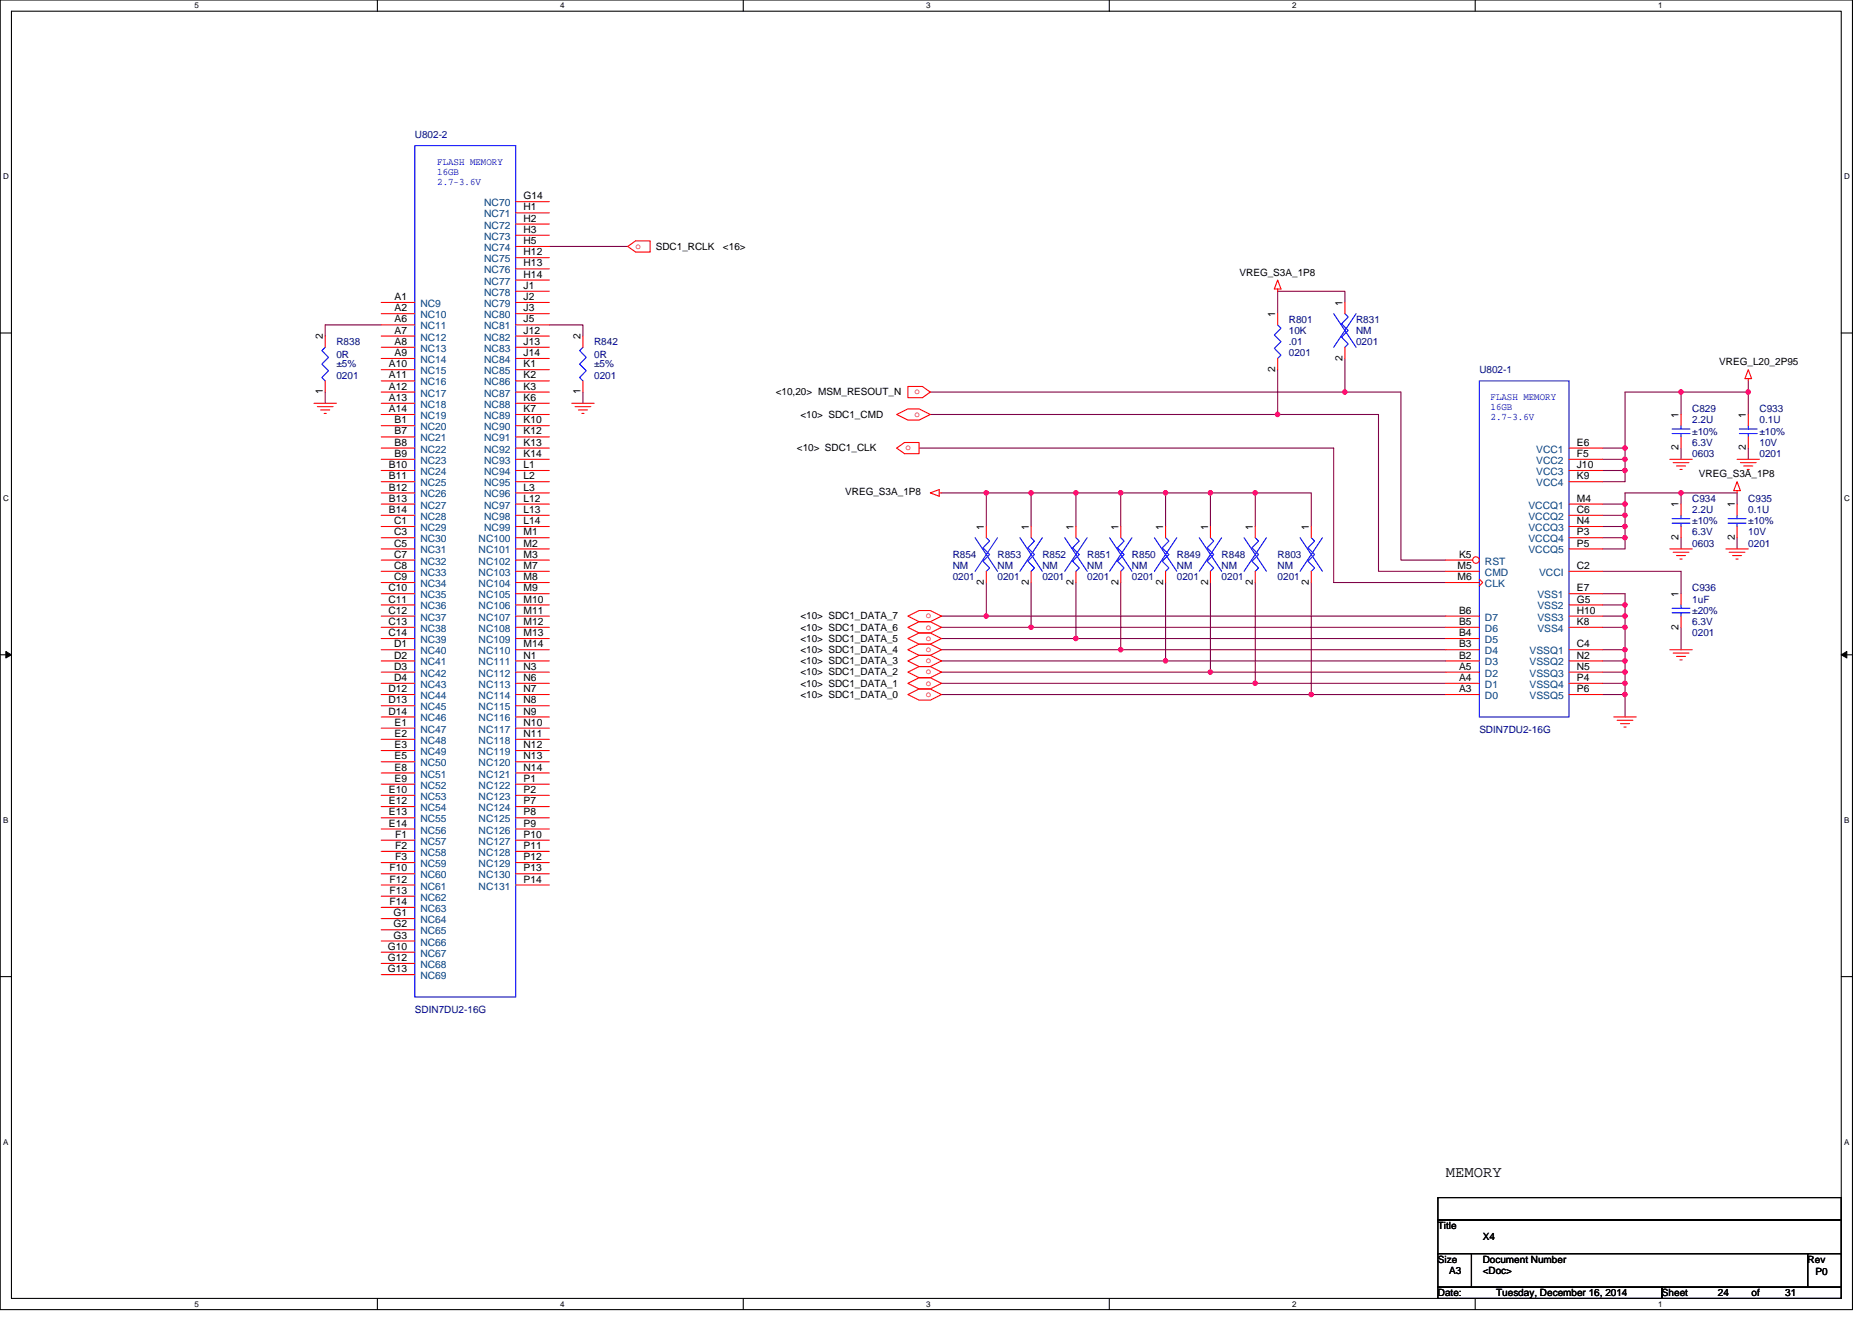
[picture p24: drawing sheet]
<svg xmlns="http://www.w3.org/2000/svg" width="297mm" height="210mm" viewBox="0 0 297 210" stroke-linecap="round" stroke-linejoin="round" font-family="sans-serif">
<defs><g id="words">
<text font-size="2.5" x="229.4" y="186.9">MEMORY</text>
<g font-size="1.6" fill="#000080">
<text x="65.8" y="21.9">U802-2</text>
<text x="204.5" y="51.2">R801</text>
<text x="204.5" y="53">10K</text>
<text x="215.2" y="51.2">R831</text>
<text x="215.2" y="53">NM</text>
<text x="53.4" y="54.8">R838</text>
<text x="53.4" y="56.9">0R</text>
<text x="53.4" y="58.3">±5%</text>
<text x="94.3" y="54.8">R842</text>
<text x="94.3" y="56.9">0R</text>
<text x="94.3" y="58.3">±5%</text>
<text x="204.5" y="54.8">.01</text>
<text x="204.5" y="56.5">0201</text>
<text x="215.2" y="54.8">0201</text>
<text x="234.7" y="59.2">U802-1</text>
<text x="53.4" y="60.1">0201</text>
<text x="94.3" y="60.1">0201</text>
<text x="268.5" y="65.4">C829</text>
<text x="279.2" y="65.4">C933</text>
<text x="268.5" y="67.2">2.2U</text>
<text x="268.5" y="70.8">6.3V</text>
<text x="268.5" y="69">±10%</text>
<text x="279.2" y="67.2">0.1U</text>
<text x="279.2" y="70.8">10V</text>
<text x="279.2" y="69">±10%</text>
<text x="268.5" y="72.5">0603</text>
<text x="279.2" y="72.5">0201</text>
<text x="268.5" y="79.7">C934</text>
<text x="268.5" y="81.4">2.2U</text>
<text x="268.5" y="83.2">±10%</text>
<text x="277.4" y="79.7">C935</text>
<text x="277.4" y="81.4">0.1U</text>
<text x="277.4" y="83.2">±10%</text>
<text x="151.2" y="88.5">R854</text>
<text x="158.3" y="88.5">R853</text>
<text x="165.4" y="88.5">R852</text>
<text x="172.5" y="88.5">R851</text>
<text x="179.6" y="88.5">R850</text>
<text x="186.7" y="88.5">R849</text>
<text x="193.8" y="88.5">R848</text>
<text x="202.7" y="88.5">R803</text>
<text x="268.5" y="86.8">0603</text>
<text x="268.5" y="85">6.3V</text>
<text x="277.4" y="86.8">0201</text>
<text x="277.4" y="85">10V</text>
<text x="151.2" y="90.3">NM</text>
<text x="151.2" y="92.1">0201</text>
<text x="158.3" y="90.3">NM</text>
<text x="158.3" y="92.1">0201</text>
<text x="165.4" y="90.3">NM</text>
<text x="165.4" y="92.1">0201</text>
<text x="172.5" y="90.3">NM</text>
<text x="172.5" y="92.1">0201</text>
<text x="179.6" y="90.3">NM</text>
<text x="179.6" y="92.1">0201</text>
<text x="186.7" y="90.3">NM</text>
<text x="186.7" y="92.1">0201</text>
<text x="193.8" y="90.3">NM</text>
<text x="193.8" y="92.1">0201</text>
<text x="202.7" y="90.3">NM</text>
<text x="202.7" y="92.1">0201</text>
<text x="268.5" y="93.9">C936</text>
<text x="268.5" y="95.7">1uF</text>
<text x="268.5" y="101">0201</text>
<text x="268.5" y="99.2">6.3V</text>
<text x="268.5" y="97.4">±20%</text>
<text x="234.7" y="116.3">SDIN7DU2-16G</text>
<text x="65.8" y="160.7">SDIN7DU2-16G</text>
</g>
<g font-size="1.6" fill="#00f">
<text x="69.4" y="26.1">FLASH MEMORY</text>
<text x="69.4" y="27.7">16GB</text>
<text x="69.4" y="29.3">2.7-3.6V</text>
<text x="236.5" y="63.5">FLASH MEMORY</text>
<text x="236.5" y="65.1">16GB</text>
<text x="236.5" y="66.7">2.7-3.6V</text>
</g>
<g font-size="1.6" fill="#004080">
<text x="76.8" y="32.7">NC70</text>
<text x="76.8" y="34.5">NC71</text>
<text x="76.8" y="36.3">NC72</text>
<text x="76.8" y="38.1">NC73</text>
<text x="76.8" y="39.8">NC74</text>
<text x="76.8" y="41.6">NC75</text>
<text x="76.8" y="43.4">NC76</text>
<text x="76.8" y="45.2">NC77</text>
<text x="76.8" y="46.9">NC78</text>
<text x="66.7" y="48.7">NC9</text>
<text x="66.7" y="50.5">NC10</text>
<text x="66.7" y="52.3">NC11</text>
<text x="76.8" y="48.7">NC79</text>
<text x="76.8" y="50.5">NC80</text>
<text x="76.8" y="52.3">NC81</text>
<text x="66.7" y="54.1">NC12</text>
<text x="66.7" y="55.8">NC13</text>
<text x="66.7" y="57.6">NC14</text>
<text x="66.7" y="59.4">NC15</text>
<text x="76.8" y="54.1">NC82</text>
<text x="76.8" y="55.8">NC83</text>
<text x="76.8" y="57.6">NC84</text>
<text x="76.8" y="59.4">NC85</text>
<text x="66.7" y="61.2">NC16</text>
<text x="66.7" y="62.9">NC17</text>
<text x="66.7" y="64.7">NC18</text>
<text x="76.8" y="61.2">NC86</text>
<text x="76.8" y="62.9">NC87</text>
<text x="76.8" y="64.7">NC88</text>
<text x="66.7" y="66.5">NC19</text>
<text x="66.7" y="68.3">NC20</text>
<text x="66.7" y="70.1">NC21</text>
<text x="66.7" y="71.8">NC22</text>
<text x="76.8" y="66.5">NC89</text>
<text x="76.8" y="68.3">NC90</text>
<text x="76.8" y="70.1">NC91</text>
<text x="76.8" y="71.8">NC92</text>
<text x="243.8" y="71.8">VCC1</text>
<text x="66.7" y="73.6">NC23</text>
<text x="66.7" y="75.4">NC24</text>
<text x="66.7" y="77.2">NC25</text>
<text x="76.8" y="73.6">NC93</text>
<text x="76.8" y="75.4">NC94</text>
<text x="76.8" y="77.2">NC95</text>
<text x="243.8" y="73.6">VCC2</text>
<text x="243.8" y="75.4">VCC3</text>
<text x="243.8" y="77.2">VCC4</text>
<text x="66.7" y="79">NC26</text>
<text x="66.7" y="80.7">NC27</text>
<text x="66.7" y="82.5">NC28</text>
<text x="76.8" y="79">NC96</text>
<text x="76.8" y="80.7">NC97</text>
<text x="76.8" y="82.5">NC98</text>
<text x="242.5" y="80.7">VCCQ1</text>
<text x="242.5" y="82.5">VCCQ2</text>
<text x="66.7" y="84.3">NC29</text>
<text x="66.7" y="86.1">NC30</text>
<text x="66.7" y="87.8">NC31</text>
<text x="66.7" y="89.6">NC32</text>
<text x="75.9" y="86.1">NC100</text>
<text x="75.9" y="87.8">NC101</text>
<text x="75.9" y="89.6">NC102</text>
<text x="76.8" y="84.3">NC99</text>
<text x="235.6" y="89.6">RST</text>
<text x="242.5" y="84.3">VCCQ3</text>
<text x="242.5" y="86.1">VCCQ4</text>
<text x="242.5" y="87.8">VCCQ5</text>
<text x="66.7" y="91.4">NC33</text>
<text x="66.7" y="93.2">NC34</text>
<text x="66.7" y="95">NC35</text>
<text x="75.9" y="91.4">NC103</text>
<text x="75.9" y="93.2">NC104</text>
<text x="75.9" y="95">NC105</text>
<text x="235.6" y="91.4">CMD</text>
<text x="235.6" y="93.2">CLK</text>
<text x="243.9" y="95">VSS1</text>
<text x="244.2" y="91.4">VCCI</text>
<text x="66.7" y="96.7">NC36</text>
<text x="66.7" y="98.5">NC37</text>
<text x="66.7" y="100.3">NC38</text>
<text x="75.9" y="96.7">NC106</text>
<text x="75.9" y="98.5">NC107</text>
<text x="75.9" y="100.3">NC108</text>
<text x="235.6" y="98.5">D7</text>
<text x="235.6" y="100.3">D6</text>
<text x="243.9" y="96.7">VSS2</text>
<text x="243.9" y="98.5">VSS3</text>
<text x="243.9" y="100.3">VSS4</text>
<text x="66.7" y="102.1">NC39</text>
<text x="66.7" y="103.8">NC40</text>
<text x="66.7" y="105.6">NC41</text>
<text x="66.7" y="107.4">NC42</text>
<text x="75.9" y="102.1">NC109</text>
<text x="75.9" y="103.8">NC110</text>
<text x="75.9" y="105.6">NC111</text>
<text x="75.9" y="107.4">NC112</text>
<text x="235.6" y="102.1">D5</text>
<text x="235.6" y="103.8">D4</text>
<text x="235.6" y="105.6">D3</text>
<text x="235.6" y="107.4">D2</text>
<text x="242.7" y="103.8">VSSQ1</text>
<text x="242.7" y="105.6">VSSQ2</text>
<text x="242.7" y="107.4">VSSQ3</text>
<text x="66.7" y="109.2">NC43</text>
<text x="66.7" y="111">NC44</text>
<text x="66.7" y="112.7">NC45</text>
<text x="75.9" y="109.2">NC113</text>
<text x="75.9" y="111">NC114</text>
<text x="75.9" y="112.7">NC115</text>
<text x="235.6" y="109.2">D1</text>
<text x="235.6" y="111">D0</text>
<text x="242.7" y="109.2">VSSQ4</text>
<text x="242.7" y="111">VSSQ5</text>
<text x="66.7" y="114.5">NC46</text>
<text x="66.7" y="116.3">NC47</text>
<text x="66.7" y="118.1">NC48</text>
<text x="66.7" y="119.8">NC49</text>
<text x="75.9" y="114.5">NC116</text>
<text x="75.9" y="116.3">NC117</text>
<text x="75.9" y="118.1">NC118</text>
<text x="75.9" y="119.8">NC119</text>
<text x="66.7" y="121.6">NC50</text>
<text x="66.7" y="123.4">NC51</text>
<text x="66.7" y="125.2">NC52</text>
<text x="75.9" y="121.6">NC120</text>
<text x="75.9" y="123.4">NC121</text>
<text x="75.9" y="125.2">NC122</text>
<text x="66.7" y="127">NC53</text>
<text x="66.7" y="128.7">NC54</text>
<text x="66.7" y="130.5">NC55</text>
<text x="75.9" y="127">NC123</text>
<text x="75.9" y="128.7">NC124</text>
<text x="75.9" y="130.5">NC125</text>
<text x="66.7" y="132.3">NC56</text>
<text x="66.7" y="134.1">NC57</text>
<text x="66.7" y="135.8">NC58</text>
<text x="66.7" y="137.6">NC59</text>
<text x="75.9" y="132.3">NC126</text>
<text x="75.9" y="134.1">NC127</text>
<text x="75.9" y="135.8">NC128</text>
<text x="75.9" y="137.6">NC129</text>
<text x="66.7" y="139.4">NC60</text>
<text x="66.7" y="141.2">NC61</text>
<text x="66.7" y="143">NC62</text>
<text x="75.9" y="139.4">NC130</text>
<text x="75.9" y="141.2">NC131</text>
<text x="66.7" y="144.7">NC63</text>
<text x="66.7" y="146.5">NC64</text>
<text x="66.7" y="148.3">NC65</text>
<text x="66.7" y="150.1">NC66</text>
<text x="66.7" y="151.8">NC67</text>
<text x="66.7" y="153.6">NC68</text>
<text x="66.7" y="155.4">NC69</text>
</g>
<g font-size="1.6">
<text x="83.1" y="31.6">G14</text>
<text x="83.1" y="33.4">H1</text>
<text x="83.1" y="35.2">H2</text>
<text x="83.1" y="37">H3</text>
<text x="83.1" y="38.7">H5</text>
<text x="83.1" y="40.5">H12</text>
<text x="104.1" y="39.6">SDC1_RCLK</text>
<text x="114.7" y="39.6">&lt;16&gt;</text>
<text x="62.6" y="47.6">A1</text>
<text x="83.1" y="42.3">H13</text>
<text x="83.1" y="44.1">H14</text>
<text x="83.1" y="45.8">J1</text>
<text x="83.1" y="47.6">J2</text>
<text x="196.7" y="43.7">VREG_S3A_1P8</text>
<text x="51.2" y="53.9" transform="rotate(-90 51.2 53.9)">2</text>
<text x="62.6" y="49.4">A2</text>
<text x="62.6" y="51.2">A6</text>
<text x="62.6" y="53">A7</text>
<text x="83.1" y="49.4">J3</text>
<text x="83.1" y="51.2">J5</text>
<text x="83.1" y="53">J12</text>
<text x="92.1" y="53.9" transform="rotate(-90 92.1 53.9)">2</text>
<text x="202.3" y="50.3" transform="rotate(-90 202.3 50.3)">1</text>
<text x="213" y="48.5" transform="rotate(-90 213 48.5)">1</text>
<text x="61.7" y="58.3">A10</text>
<text x="62.6" y="54.7">A8</text>
<text x="62.6" y="56.5">A9</text>
<text x="83.1" y="54.7">J13</text>
<text x="83.1" y="56.5">J14</text>
<text x="83.1" y="58.3">K1</text>
<text x="202.3" y="59.1" transform="rotate(-90 202.3 59.1)">2</text>
<text x="213" y="57.3" transform="rotate(-90 213 57.3)">2</text>
<text x="272.8" y="58">VREG_L20_2P95</text>
<text x="51.2" y="62.6" transform="rotate(-90 51.2 62.6)">1</text>
<text x="61.7" y="60.1">A11</text>
<text x="61.7" y="61.8">A12</text>
<text x="61.7" y="63.6">A13</text>
<text x="61.7" y="65.4">A14</text>
<text x="83.1" y="60.1">K2</text>
<text x="83.1" y="61.8">K3</text>
<text x="83.1" y="63.6">K6</text>
<text x="83.1" y="65.4">K7</text>
<text x="92.1" y="62.6" transform="rotate(-90 92.1 62.6)">1</text>
<text x="123.1" y="62.8">&lt;10,20&gt; MSM_RESOUT_N</text>
<text x="62.6" y="67.2">B1</text>
<text x="62.6" y="69">B7</text>
<text x="62.6" y="70.7">B8</text>
<text x="83.1" y="67.2">K10</text>
<text x="83.1" y="69">K12</text>
<text x="83.1" y="70.7">K13</text>
<text x="126.4" y="71.6">&lt;10&gt; SDC1_CLK</text>
<text x="127" y="66.3">&lt;10&gt; SDC1_CMD</text>
<text x="250.2" y="70.7">E6</text>
<text x="266.4" y="71.5" transform="rotate(-90 266.4 71.5)">2</text>
<text x="266.4" y="66.3" transform="rotate(-90 266.4 66.3)">1</text>
<text x="277" y="71.5" transform="rotate(-90 277 71.5)">2</text>
<text x="277" y="66.3" transform="rotate(-90 277 66.3)">1</text>
<text x="61.7" y="74.3">B10</text>
<text x="61.7" y="76.1">B11</text>
<text x="61.7" y="77.9">B12</text>
<text x="62.6" y="72.5">B9</text>
<text x="83.1" y="72.5">K14</text>
<text x="83.1" y="74.3">L1</text>
<text x="83.1" y="76.1">L2</text>
<text x="83.1" y="77.9">L3</text>
<text x="250.2" y="72.5">F5</text>
<text x="250.2" y="74.3">J10</text>
<text x="250.2" y="76.1">K9</text>
<text x="269.6" y="75.7">VREG_S3A_1P8</text>
<text x="61.7" y="79.6">B13</text>
<text x="61.7" y="81.4">B14</text>
<text x="62.5" y="83.2">C1</text>
<text x="83.1" y="79.6">L12</text>
<text x="83.1" y="81.4">L13</text>
<text x="83.1" y="83.2">L14</text>
<text x="134.1" y="78.6">VREG_S3A_1P8</text>
<text x="250.2" y="79.6">M4</text>
<text x="250.2" y="81.4">C6</text>
<text x="250.2" y="83.2">N4</text>
<text x="266.4" y="80.5" transform="rotate(-90 266.4 80.5)">1</text>
<text x="275.2" y="80.5" transform="rotate(-90 275.2 80.5)">1</text>
<text x="62.5" y="85">C3</text>
<text x="62.5" y="86.7">C5</text>
<text x="62.5" y="88.5">C7</text>
<text x="83.1" y="85">M1</text>
<text x="83.1" y="86.7">M2</text>
<text x="83.1" y="88.5">M3</text>
<text x="156.1" y="84.1" transform="rotate(-90 156.1 84.1)">1</text>
<text x="163.2" y="84.1" transform="rotate(-90 163.2 84.1)">1</text>
<text x="170.3" y="84.1" transform="rotate(-90 170.3 84.1)">1</text>
<text x="177.5" y="84.1" transform="rotate(-90 177.5 84.1)">1</text>
<text x="184.6" y="84.1" transform="rotate(-90 184.6 84.1)">1</text>
<text x="191.7" y="84.1" transform="rotate(-90 191.7 84.1)">1</text>
<text x="198.8" y="84.1" transform="rotate(-90 198.8 84.1)">1</text>
<text x="207.7" y="84.1" transform="rotate(-90 207.7 84.1)">1</text>
<text x="231.5" y="88.5">K5</text>
<text x="250.2" y="85">P3</text>
<text x="250.2" y="86.7">P5</text>
<text x="266.4" y="85.7" transform="rotate(-90 266.4 85.7)">2</text>
<text x="275.2" y="85.7" transform="rotate(-90 275.2 85.7)">2</text>
<text x="61.6" y="93.9">C10</text>
<text x="61.6" y="95.6">C11</text>
<text x="62.5" y="90.3">C8</text>
<text x="62.5" y="92.1">C9</text>
<text x="83.1" y="90.3">M7</text>
<text x="83.1" y="92.1">M8</text>
<text x="83.1" y="93.9">M9</text>
<text x="83.1" y="95.6">M10</text>
<text x="156.1" y="92.8" transform="rotate(-90 156.1 92.8)">2</text>
<text x="163.2" y="92.8" transform="rotate(-90 163.2 92.8)">2</text>
<text x="170.3" y="92.8" transform="rotate(-90 170.3 92.8)">2</text>
<text x="177.5" y="92.8" transform="rotate(-90 177.5 92.8)">2</text>
<text x="184.6" y="92.8" transform="rotate(-90 184.6 92.8)">2</text>
<text x="191.7" y="92.8" transform="rotate(-90 191.7 92.8)">2</text>
<text x="198.8" y="92.8" transform="rotate(-90 198.8 92.8)">2</text>
<text x="207.7" y="92.8" transform="rotate(-90 207.7 92.8)">2</text>
<text x="231.3" y="90.3">M5</text>
<text x="231.3" y="92.1">M6</text>
<text x="250.2" y="90.3">C2</text>
<text x="250.2" y="93.9">E7</text>
<text x="250.2" y="95.6">G5</text>
<text x="266.4" y="94.8" transform="rotate(-90 266.4 94.8)">1</text>
<text x="61.6" y="97.4">C12</text>
<text x="61.6" y="99.2">C13</text>
<text x="61.6" y="101">C14</text>
<text x="83.1" y="97.4">M11</text>
<text x="83.1" y="99.2">M12</text>
<text x="83.1" y="101">M13</text>
<text x="127" y="101.9">&lt;10&gt; SDC1_DATA_5</text>
<text x="127" y="100.1">&lt;10&gt; SDC1_DATA_6</text>
<text x="127" y="98.3">&lt;10&gt; SDC1_DATA_7</text>
<text x="231.5" y="97.4">B6</text>
<text x="231.5" y="99.2">B5</text>
<text x="231.5" y="101">B4</text>
<text x="250.2" y="97.4">H10</text>
<text x="250.2" y="99.2">K8</text>
<text x="266.4" y="99.9" transform="rotate(-90 266.4 99.9)">2</text>
<text x="62.5" y="102.7">D1</text>
<text x="62.5" y="104.5">D2</text>
<text x="62.5" y="106.3">D3</text>
<text x="83.1" y="102.7">M14</text>
<text x="83.1" y="104.5">N1</text>
<text x="83.1" y="106.3">N3</text>
<text x="127" y="107.2">&lt;10&gt; SDC1_DATA_2</text>
<text x="127" y="105.4">&lt;10&gt; SDC1_DATA_3</text>
<text x="127" y="103.7">&lt;10&gt; SDC1_DATA_4</text>
<text x="231.5" y="102.7">B3</text>
<text x="231.5" y="104.5">B2</text>
<text x="231.5" y="106.3">A5</text>
<text x="250.2" y="102.7">C4</text>
<text x="250.2" y="104.5">N2</text>
<text x="250.2" y="106.3">N5</text>
<text x="61.6" y="109.9">D12</text>
<text x="61.6" y="111.6">D13</text>
<text x="61.6" y="113.4">D14</text>
<text x="62.5" y="108.1">D4</text>
<text x="83.1" y="108.1">N6</text>
<text x="83.1" y="109.9">N7</text>
<text x="83.1" y="111.6">N8</text>
<text x="83.1" y="113.4">N9</text>
<text x="127" y="110.8">&lt;10&gt; SDC1_DATA_0</text>
<text x="127" y="109">&lt;10&gt; SDC1_DATA_1</text>
<text x="231.5" y="108.1">A4</text>
<text x="231.5" y="109.9">A3</text>
<text x="250.2" y="108.1">P4</text>
<text x="250.2" y="109.9">P6</text>
<text x="62.6" y="115.2">E1</text>
<text x="62.6" y="117">E2</text>
<text x="62.6" y="118.7">E3</text>
<text x="83.1" y="115.2">N10</text>
<text x="83.1" y="117">N11</text>
<text x="83.1" y="118.7">N12</text>
<text x="61.7" y="125.9">E10</text>
<text x="62.6" y="120.5">E5</text>
<text x="62.6" y="122.3">E8</text>
<text x="62.6" y="124.1">E9</text>
<text x="83.1" y="120.5">N13</text>
<text x="83.1" y="122.3">N14</text>
<text x="83.1" y="124.1">P1</text>
<text x="83.1" y="125.9">P2</text>
<text x="61.7" y="127.6">E12</text>
<text x="61.7" y="129.4">E13</text>
<text x="61.7" y="131.2">E14</text>
<text x="83.1" y="127.6">P7</text>
<text x="83.1" y="129.4">P8</text>
<text x="83.1" y="131.2">P9</text>
<text x="62.7" y="133">F1</text>
<text x="62.7" y="134.7">F2</text>
<text x="62.7" y="136.5">F3</text>
<text x="83.1" y="133">P10</text>
<text x="83.1" y="134.7">P11</text>
<text x="83.1" y="136.5">P12</text>
<text x="61.8" y="138.3">F10</text>
<text x="61.8" y="140.1">F12</text>
<text x="61.8" y="141.9">F13</text>
<text x="61.8" y="143.6">F14</text>
<text x="83.1" y="138.3">P13</text>
<text x="83.1" y="140.1">P14</text>
<text x="62.4" y="145.4">G1</text>
<text x="62.4" y="147.2">G2</text>
<text x="62.4" y="149">G3</text>
<text x="61.5" y="150.7">G10</text>
<text x="61.5" y="152.5">G12</text>
<text x="61.5" y="154.3">G13</text>
<text x="228.2" y="195.1">Title</text>
<text x="235.3" y="196.8">X4</text>
<text x="228.2" y="200.4">Size</text>
<text x="229.9" y="202.2">A3</text>
<text x="235.3" y="200.4">Document Number</text>
<text x="235.3" y="202.2">&lt;Doc&gt;</text>
<text x="286.8" y="200.4">Rev</text>
<text x="288.1" y="202.3">P0</text>
<text x="228.2" y="205.7">Date:</text>
<text x="237.4" y="205.7">Tuesday, December 16, 2014</text>
<text x="263.7" y="205.7">Sheet</text>
<text x="272.6" y="205.7">24</text>
<text x="277.9" y="205.7">of</text>
<text x="283.3" y="205.7">31</text>
</g>
<g font-size="1.6" fill="#f00">
<text x="100.9" y="39.5">o</text>
<text x="145.1" y="62.6">o</text>
<text x="143.7" y="71.5">o</text>
<text x="145.1" y="66.1">o</text>
<text x="146.9" y="101.7">o</text>
<text x="146.9" y="99.9">o</text>
<text x="146.9" y="98.1">o</text>
<text x="146.9" y="107">o</text>
<text x="146.9" y="105.3">o</text>
<text x="146.9" y="103.5">o</text>
<text x="146.9" y="110.6">o</text>
<text x="146.9" y="108.8">o</text>
</g>
<g font-size="1.3">
<text x="30.8" y="1.3">5</text>
<text x="88.9" y="1.3">4</text>
<text x="147" y="1.3">3</text>
<text x="205" y="1.3">2</text>
<text x="263.1" y="1.3">1</text>
<text x=".5" y="28.4">D</text>
<text x="292.6" y="28.4">D</text>
<text x=".5" y="79.5">C</text>
<text x="292.6" y="79.5">C</text>
<text x=".5" y="130.6">B</text>
<text x="292.6" y="130.6">B</text>
<text x=".5" y="181.7">A</text>
<text x="292.6" y="181.7">A</text>
<text x="30.8" y="207.4">5</text>
<text x="88.9" y="207.4">4</text>
<text x="147" y="207.4">3</text>
<text x="205" y="207.4">2</text>
<text x="263.1" y="207.4">1</text>
</g>
</g></defs>
<path d="M0 0h293.9v207.9h-293.9zM1.8 1.8h290.4v204.3h-290.4z" fill="none" stroke="#000" stroke-width=".17"/>
<g fill="#fff">
<path d="M30.8 .2h.7v1.4h-.7z"/>
<path d="M30.8 206.3h.7v1.4h-.7z"/>
</g>
<path d="M59.9 0v1.8M59.9 206.1v1.8" fill="none" stroke="#000" stroke-width=".17"/>
<g fill="#fff">
<path d="M88.9 .2h.7v1.4h-.7z"/>
<path d="M88.9 206.3h.7v1.4h-.7z"/>
</g>
<path d="M117.9 0v1.8M117.9 206.1v1.8" fill="none" stroke="#000" stroke-width=".17"/>
<g fill="#fff">
<path d="M147 .2h.7v1.4h-.7z"/>
<path d="M147 206.3h.7v1.4h-.7z"/>
</g>
<path d="M176 0v1.8M176 206.1v1.8" fill="none" stroke="#000" stroke-width=".17"/>
<g fill="#fff">
<path d="M205 .2h.7v1.4h-.7z"/>
<path d="M205 206.3h.7v1.4h-.7z"/>
</g>
<path d="M234.1 0v1.8M234.1 206.1v1.8" fill="none" stroke="#000" stroke-width=".17"/>
<g fill="#fff">
<path d="M263.1 .2h.7v1.4h-.7z"/>
<path d="M263.1 206.3h.7v1.4h-.7z"/>
<path d="M.5 27.3h.9v1.4h-.9z"/>
<path d="M292.6 27.3h.9v1.4h-.9z"/>
<path d="M.5 78.4h.9v1.4h-.9z"/>
<path d="M292.6 78.4h.9v1.4h-.9z"/>
</g>
<path d="M0 52.9h1.8M292.2 52.9h1.7" fill="none" stroke="#000" stroke-width=".17"/>
<g fill="#fff">
<path d="M.5 129.5h.8v1.4h-.8z"/>
<path d="M292.6 129.5h.9v1.4h-.9z"/>
</g>
<path d="M0 103.9h1.8M292.2 103.9h1.7" fill="none" stroke="#000" stroke-width=".17"/>
<path d="M.9 103.4l.9 .5-.9 .5zM292.2 103.9l.8-.5v1z" fill="#000" stroke="#000" stroke-width=".16"/>
<g fill="#fff">
<path d="M.5 180.5h.8v1.4h-.8z"/>
<path d="M292.6 180.5h.9v1.4h-.9z"/>
</g>
<path d="M0 155h1.8M292.2 155h1.7M228.2 190.1h64v3.5h-64zM228.2 193.6h64v5.4h-64zM228.2 199h5.3v5.3h-5.3zM233.5 199h53.3v5.3h-53.3zM286.8 199h5.4v5.3h-5.4zM228.2 204.3h35.5v1.8h-35.5zM263.7 204.3h28.5v1.8h-28.5z" fill="none" stroke="#000" stroke-width=".17"/>
<g fill="none" stroke="#800040" stroke-width=".17">
<path d="M87.2 39.1h12.4M60.5 51.6h-8.9v1.7M87.2 51.6h5.3v1.7M202.7 58.7v7.1M213.4 48v-1.8h-10.7v3.6M213.4 56.9v5.3M51.6 62.2v1.8M92.5 62.2v1.8M145.8 71.1h65.8v21.4h17.8M147.6 62.2h65.8M147.6 65.8h55.1M149.4 78.2h7.1"/>
<path d="M156.5 78.2v5.4M156.5 78.2h7.1M163.6 78.2h7.1M163.6 78.2v5.4M170.7 78.2v5.4M170.7 78.2h7.1M177.8 78.2v5.4M177.8 78.2h7.2M185 78.2h7.1M185 78.2v5.4M192.1 78.2v5.4M192.1 78.2h7.1"/>
<path d="M199.2 78.2v5.4M199.2 78.2h8.9v5.4M202.7 65.8h16v24.9h10.7M213.4 62.2h8.9v26.7h7.1M254.3 71.1h3.5M254.3 72.9h3.5M254.3 74.7h3.5M257.8 74.7v1.8h-3.5M257.8 71.1v1.8M257.8 72.9v1.8M266.7 71.1v1.8M266.7 78.2h8.9v1.8"/>
<path d="M266.7 62.2v3.6M266.7 62.2h10.7M266.7 62.2h-8.9v8.9M277.4 71.1v1.8M277.4 62.2v3.6M277.4 60.5v1.7M149.4 97.8h7.1M149.4 99.6h14.2M156.5 92.5v5.3M156.5 97.8h72.9M163.6 92.5v7.1M163.6 99.6h65.8"/>
<path d="M170.7 92.5v8.8M177.8 92.5v10.6M185 92.5v12.4M192.1 92.5v14.2M199.2 92.5v16M208.1 92.5v17.7M254.3 94.2h3.5v1.8M254.3 96h3.5M254.3 97.8h3.5M254.3 99.6h3.5M254.3 80h3.5M254.3 81.8h3.5"/>
<path d="M254.3 83.6h3.5M254.3 85.3h3.5M254.3 90.7h12.4v3.5M257.8 85.3v1.8h-3.5M257.8 96v1.8M257.8 97.8v1.8M257.8 99.6v3.5M257.8 80v-1.8h8.9v1.8M257.8 80v1.8M257.8 83.6v1.7M257.8 81.8v1.8M266.7 85.3v1.8"/>
<path d="M266.7 99.6v3.5M275.6 85.3v1.8M149.4 106.7h42.7M149.4 101.3h21.3M149.4 103.1h28.4M149.4 104.9h35.6M149.4 110.2h58.7M149.4 108.5h49.8M170.7 101.3h58.7M177.8 103.1h51.6M185 104.9h44.4M192.1 106.7h37.3"/>
<path d="M199.2 108.5h30.2M208.1 110.2h21.3M254.3 103.1h3.5M254.3 104.9h3.5M254.3 106.7h3.5M254.3 108.5h3.5M254.3 110.2h3.5M257.8 110.2v3.6M257.8 108.5v1.7M257.8 104.9v3.6M257.8 103.1v1.8"/>
</g>
<g fill="#f0f" stroke="#f0f" stroke-width=".17">
<circle cx="213.4" cy="62.2" r=".35"/>
<circle cx="202.7" cy="65.8" r=".35"/>
<circle cx="184.9" cy="104.9" r=".35"/>
<circle cx="177.8" cy="103.1" r=".35"/>
<circle cx="170.7" cy="101.3" r=".35"/>
<circle cx="163.6" cy="99.6" r=".35"/>
<circle cx="156.5" cy="97.8" r=".35"/>
<circle cx="208.1" cy="110.2" r=".35"/>
<circle cx="199.2" cy="108.4" r=".35"/>
<circle cx="192.1" cy="106.7" r=".35"/>
<circle cx="156.5" cy="78.2" r=".35"/>
<circle cx="163.6" cy="78.2" r=".35"/>
<circle cx="170.7" cy="78.2" r=".35"/>
<circle cx="177.8" cy="78.2" r=".35"/>
<circle cx="184.9" cy="78.2" r=".35"/>
<circle cx="192.1" cy="78.2" r=".35"/>
<circle cx="199.2" cy="78.2" r=".35"/>
<circle cx="257.8" cy="96" r=".35"/>
<circle cx="257.8" cy="99.6" r=".35"/>
<circle cx="257.8" cy="97.8" r=".35"/>
<circle cx="257.8" cy="103.1" r=".35"/>
<circle cx="257.8" cy="110.2" r=".35"/>
<circle cx="257.8" cy="108.4" r=".35"/>
<circle cx="266.7" cy="62.2" r=".35"/>
<circle cx="257.8" cy="71.1" r=".35"/>
<circle cx="257.8" cy="74.7" r=".35"/>
<circle cx="257.8" cy="72.9" r=".35"/>
<circle cx="277.4" cy="62.2" r=".35"/>
<circle cx="257.8" cy="85.3" r=".35"/>
<circle cx="266.7" cy="78.2" r=".35"/>
<circle cx="257.8" cy="80" r=".35"/>
<circle cx="257.8" cy="83.6" r=".35"/>
<circle cx="257.8" cy="81.8" r=".35"/>
<circle cx="257.8" cy="106.7" r=".35"/>
<circle cx="257.8" cy="104.9" r=".35"/>
</g>
<g fill="none" stroke="#f00" stroke-width=".17">
<path d="M99.6 39.1l1.3-.9h2.3v1.8h-2.3zM202.7 44.5l.6 1.4h-1.1zM202.7 45.9v.3M213.4 48v1.8M213.4 55.1v1.8M277.4 58.7l.5 1.4h-1zM49.8 64h3.6M50.4 64.5h2.4M50.9 65.1h1.4M51.4 65.6h.4M90.7 64h3.6M91.2 64.5h2.5"/>
<path d="M91.8 65.1h1.4M92.3 65.6h.4M142.3 65.8l1.8-.9h1.7l1.8 .9-1.8 .9h-1.7zM142.3 71.1l1.2-.9h2.3v1.8h-2.3zM144.1 61.3h2.3l1.2 .9-1.2 .9h-2.3zM147.6 78.2l1.4-.5v1.1zM149 78.2h.4M249 71.1h5.3M249 72.9h5.3M249 74.7h5.3M249 76.5h5.3M265 72.9h3.5"/>
<path d="M265.5 73.4h2.5M266 74h1.5M266.6 74.5h.3M275.6 77.9v.3M275.6 76.5l.6 1.4h-1.1zM275.6 72.9h3.6M276.2 73.4h2.5M276.7 74h1.4M277.2 74.5h.4M277.4 60.1v.4M144.1 99.6l1.7-.9h1.8l1.8 .9-1.8 .9h-1.8zM144.1 97.8l1.7-.9h1.8l1.8 .9-1.8 .9h-1.8z"/>
<path d="M170.7 83.6v1.7M170.7 90.7v1.8M208.1 83.6v1.7M208.1 90.7v1.8M249 80h5.3M249 81.8h5.3M249 83.6h5.3M249 85.3h5.3M249 87.1h5.3M249 90.7h5.3M249 94.2h5.3M249 96h5.3"/>
<path d="M249 97.8h5.3M249 99.6h5.3M265 87.1h3.5M265.5 87.7h2.5M266 88.2h1.5M266.6 88.7h.3M273.9 87.1h3.5M274.4 87.7h2.5M274.9 88.2h1.4M275.5 88.7h.3M144.1 110.2l1.7-.9h1.8l1.8 .9-1.8 .9h-1.8zM144.1 108.5l1.7-.9h1.8l1.8 .9-1.8 .8h-1.8z"/>
<path d="M144.1 106.7l1.7-.9h1.8l1.8 .9-1.8 .9h-1.8zM144.1 104.9l1.7-.9h1.8l1.8 .9-1.8 .9h-1.8zM144.1 103.1l1.7-.9h1.8l1.8 .9-1.8 .9h-1.8zM144.1 101.3l1.7-.8h1.8l1.8 .8-1.8 .9h-1.8zM249 103.1h5.3M249 104.9h5.3M249 106.7h5.3M249 108.5h5.3M249 110.2h5.3M256.1 113.8h3.5M256.6 114.3h2.5M257.1 114.9h1.5"/>
<path d="M257.7 115.4h.3M265 103.1h3.5M265.5 103.7h2.5M266 104.2h1.5M266.6 104.7h.3"/>
</g>
<path d="M211.6 49.8l3.6 5.3M213.4 49.8l.5 .5-1 1.1 1 1.1-1 1 1 1.1-.5 .5M215.2 49.8l-3.6 5.3M234.7 60.5h14.3v53.3h-14.3zM168.9 85.3l3.6 5.4M170.7 85.3l.6 .6-1.1 1.1 1.1 1-1.1 1.1 1.1 1-.6 .6M172.5 85.3l-3.6 5.4M206.3 85.3l3.5 5.4M208.1 85.3l.5 .6-1.1 1.1 1.1 1-1.1 1.1 1.1 1-.5 .6M209.8 85.3l-3.5 5.4" fill="none" stroke="#00f" stroke-width=".17"/>
<circle cx="234.2" cy="88.9" r=".52" fill="#fff" stroke="#f00" stroke-width=".17"/>
<g fill="none" stroke="#f00" stroke-width=".17">
<path d="M81.8 32h5.4M81.8 33.8h5.4M81.8 35.6h5.4M81.8 37.3h5.4M81.8 39.1h5.4M51.6 53.3v1.8M60.5 48h5.3M60.5 49.8h5.3M60.5 51.6h5.3M60.5 53.3h5.3M60.5 55.1h5.3M60.5 56.9h5.3"/>
<path d="M60.5 58.7h5.3M81.8 40.9h5.4M81.8 42.7h5.4M81.8 44.4h5.4M81.8 46.2h5.4M81.8 48h5.4M81.8 49.8h5.4M81.8 51.6h5.4M81.8 53.3h5.4M81.8 55.1h5.4M81.8 56.9h5.4M81.8 58.7h5.4"/>
<path d="M92.5 53.3v1.8M202.7 49.8v1.8M202.7 56.9v1.8M51.6 60.5v1.7M60.5 60.5h5.3M60.5 62.2h5.3M60.5 64h5.3M60.5 65.8h5.3M60.5 67.6h5.3M60.5 69.3h5.3M60.5 71.1h5.3M60.5 72.9h5.3"/>
<path d="M60.5 74.7h5.3M60.5 76.5h5.3M60.5 78.2h5.3M81.8 60.5h5.4M81.8 62.2h5.4M81.8 64h5.4M81.8 65.8h5.4M81.8 67.6h5.4M81.8 69.3h5.4M81.8 71.1h5.4M81.8 72.9h5.4M81.8 74.7h5.4"/>
<path d="M81.8 76.5h5.4M81.8 78.2h5.4M92.5 60.5v1.7M266.7 65.8v1.8M266.7 69.3v1.8M277.4 65.8v1.8M277.4 69.3v1.8M60.5 80h5.3M60.5 81.8h5.3M60.5 83.6h5.3M60.5 85.3h5.3M60.5 87.1h5.3"/>
<path d="M60.5 88.9h5.3M60.5 90.7h5.3M60.5 92.5h5.3M60.5 94.2h5.3M60.5 96h5.3M60.5 97.8h5.3M60.5 99.6h5.3M81.8 80h5.4M81.8 81.8h5.4M81.8 83.6h5.4M81.8 85.3h5.4M81.8 87.1h5.4"/>
<path d="M81.8 88.9h5.4M81.8 90.7h5.4M81.8 92.5h5.4M81.8 94.2h5.4M81.8 96h5.4M81.8 97.8h5.4M81.8 99.6h5.4M156.5 83.6v1.7M156.5 90.7v1.8M163.6 83.6v1.7M163.6 90.7v1.8M177.8 83.6v1.7"/>
<path d="M177.8 90.7v1.8M185 83.6v1.7M185 90.7v1.8M192.1 83.6v1.7M192.1 90.7v1.8M199.2 83.6v1.7M199.2 90.7v1.8M229.4 88.9h4.3M229.4 90.7h5.3M229.4 92.5h5.3M229.4 97.8h5.3M229.4 99.6h5.3"/>
<path d="M234.7 91.9l.6 .6-.6 .5M266.7 80v1.8M266.7 83.6v1.7M266.7 94.2v1.8M266.7 97.8v1.8M275.6 80v1.8M275.6 83.6v1.7M60.5 101.3h5.3M60.5 103.1h5.3M60.5 104.9h5.3M60.5 106.7h5.3M60.5 108.5h5.3"/>
<path d="M60.5 110.2h5.3M60.5 112h5.3M60.5 113.8h5.3M60.5 115.6h5.3M60.5 117.3h5.3M60.5 119.1h5.3M81.8 101.3h5.4M81.8 103.1h5.4M81.8 104.9h5.4M81.8 106.7h5.4M81.8 108.5h5.4M81.8 110.2h5.4"/>
<path d="M81.8 112h5.4M81.8 113.8h5.4M81.8 115.6h5.4M81.8 117.3h5.4M81.8 119.1h5.4M229.4 101.3h5.3M229.4 103.1h5.3M229.4 104.9h5.3M229.4 106.7h5.3M229.4 108.5h5.3M229.4 110.2h5.3M60.5 120.9h5.3"/>
<path d="M60.5 122.7h5.3M60.5 124.5h5.3M60.5 126.2h5.3M60.5 128h5.3M60.5 129.8h5.3M60.5 131.6h5.3M60.5 133.3h5.3M60.5 135.1h5.3M60.5 136.9h5.3M60.5 138.7h5.3M81.8 120.9h5.4M81.8 122.7h5.4"/>
<path d="M81.8 124.5h5.4M81.8 126.2h5.4M81.8 128h5.4M81.8 129.8h5.4M81.8 131.6h5.4M81.8 133.3h5.4M81.8 135.1h5.4M81.8 136.9h5.4M81.8 138.7h5.4M60.5 140.5h5.3M60.5 142.2h5.3M60.5 144h5.3"/>
<path d="M60.5 145.8h5.3M60.5 147.6h5.3M60.5 149.4h5.3M60.5 151.1h5.3M60.5 152.9h5.3M60.5 154.7h5.3M81.8 140.5h5.4"/>
</g>
<g fill="none" stroke="#00f" stroke-width=".17">
<path d="M65.8 23.1h16v135.1h-16zM51.6 55.1l-.5 .5 1 1.1-1 1.1 1 1-1 1.1 .5 .6M92.5 55.1l-.5 .5 1 1.1-1 1.1 1 1-1 1.1 .5 .6M202.7 51.6l.6 .5-1.1 1.1 1.1 1-1.1 1.1 1.1 1.1-.6 .5M265.3 68.1h2.9M265.3 68.8h2.9M266.7 67.6v.5M266.7 68.8v.5M276 68.1h2.8M276 68.8h2.8M277.4 67.6v.5M277.4 68.8v.5"/>
<path d="M154.7 85.3l3.6 5.4M156.5 85.3l.5 .6-1 1.1 1 1-1 1.1 1 1-.5 .6M158.3 85.3l-3.6 5.4M161.8 85.3l3.6 5.4M163.6 85.3l.5 .6-1 1.1 1 1-1 1.1 1 1-.5 .6M165.4 85.3l-3.6 5.4M176.1 85.3l3.5 5.4M177.8 85.3l.6 .6-1.1 1.1 1.1 1-1.1 1.1 1.1 1-.6 .6M179.6 85.3l-3.5 5.4M183.2 85.3l3.5 5.4M185 85.3l.5 .6-1.1 1.1 1.1 1-1.1 1.1 1.1 1-.5 .6M186.7 85.3l-3.5 5.4"/>
<path d="M190.3 85.3l3.5 5.4M192.1 85.3l.5 .6-1.1 1.1 1.1 1-1.1 1.1 1.1 1-.5 .6M193.8 85.3l-3.5 5.4M197.4 85.3l3.6 5.4M199.2 85.3l.5 .6-1.1 1.1 1.1 1-1.1 1.1 1.1 1-.5 .6M201 85.3l-3.6 5.4M265.3 82.3h2.9M265.3 83h2.9M265.3 96.5h2.9M265.3 97.3h2.9M266.7 81.8v.5M266.7 83v.6"/>
<path d="M266.7 96v.5M266.7 97.3v.5M274.2 82.3h2.8M274.2 83h2.8M275.6 81.8v.5M275.6 83v.6"/>
</g>
<g fill="#f0f" stroke="#f0f" stroke-width=".17">
<circle cx="213.4" cy="62.2" r=".35"/>
<circle cx="202.7" cy="65.8" r=".35"/>
<circle cx="184.9" cy="104.9" r=".35"/>
<circle cx="177.8" cy="103.1" r=".35"/>
<circle cx="170.7" cy="101.3" r=".35"/>
<circle cx="163.6" cy="99.6" r=".35"/>
<circle cx="156.5" cy="97.8" r=".35"/>
<circle cx="208.1" cy="110.2" r=".35"/>
<circle cx="199.2" cy="108.4" r=".35"/>
<circle cx="192.1" cy="106.7" r=".35"/>
<circle cx="156.5" cy="78.2" r=".35"/>
<circle cx="163.6" cy="78.2" r=".35"/>
<circle cx="170.7" cy="78.2" r=".35"/>
<circle cx="177.8" cy="78.2" r=".35"/>
<circle cx="184.9" cy="78.2" r=".35"/>
<circle cx="192.1" cy="78.2" r=".35"/>
<circle cx="199.2" cy="78.2" r=".35"/>
<circle cx="257.8" cy="96" r=".35"/>
<circle cx="257.8" cy="99.6" r=".35"/>
<circle cx="257.8" cy="97.8" r=".35"/>
<circle cx="257.8" cy="103.1" r=".35"/>
<circle cx="257.8" cy="110.2" r=".35"/>
<circle cx="257.8" cy="108.4" r=".35"/>
<circle cx="266.7" cy="62.2" r=".35"/>
<circle cx="257.8" cy="71.1" r=".35"/>
<circle cx="257.8" cy="74.7" r=".35"/>
<circle cx="257.8" cy="72.9" r=".35"/>
<circle cx="277.4" cy="62.2" r=".35"/>
<circle cx="257.8" cy="85.3" r=".35"/>
<circle cx="266.7" cy="78.2" r=".35"/>
<circle cx="257.8" cy="80" r=".35"/>
<circle cx="257.8" cy="83.6" r=".35"/>
<circle cx="257.8" cy="81.8" r=".35"/>
<circle cx="257.8" cy="106.7" r=".35"/>
<circle cx="257.8" cy="104.9" r=".35"/>
</g>
<use href="#words"/>
</svg>
